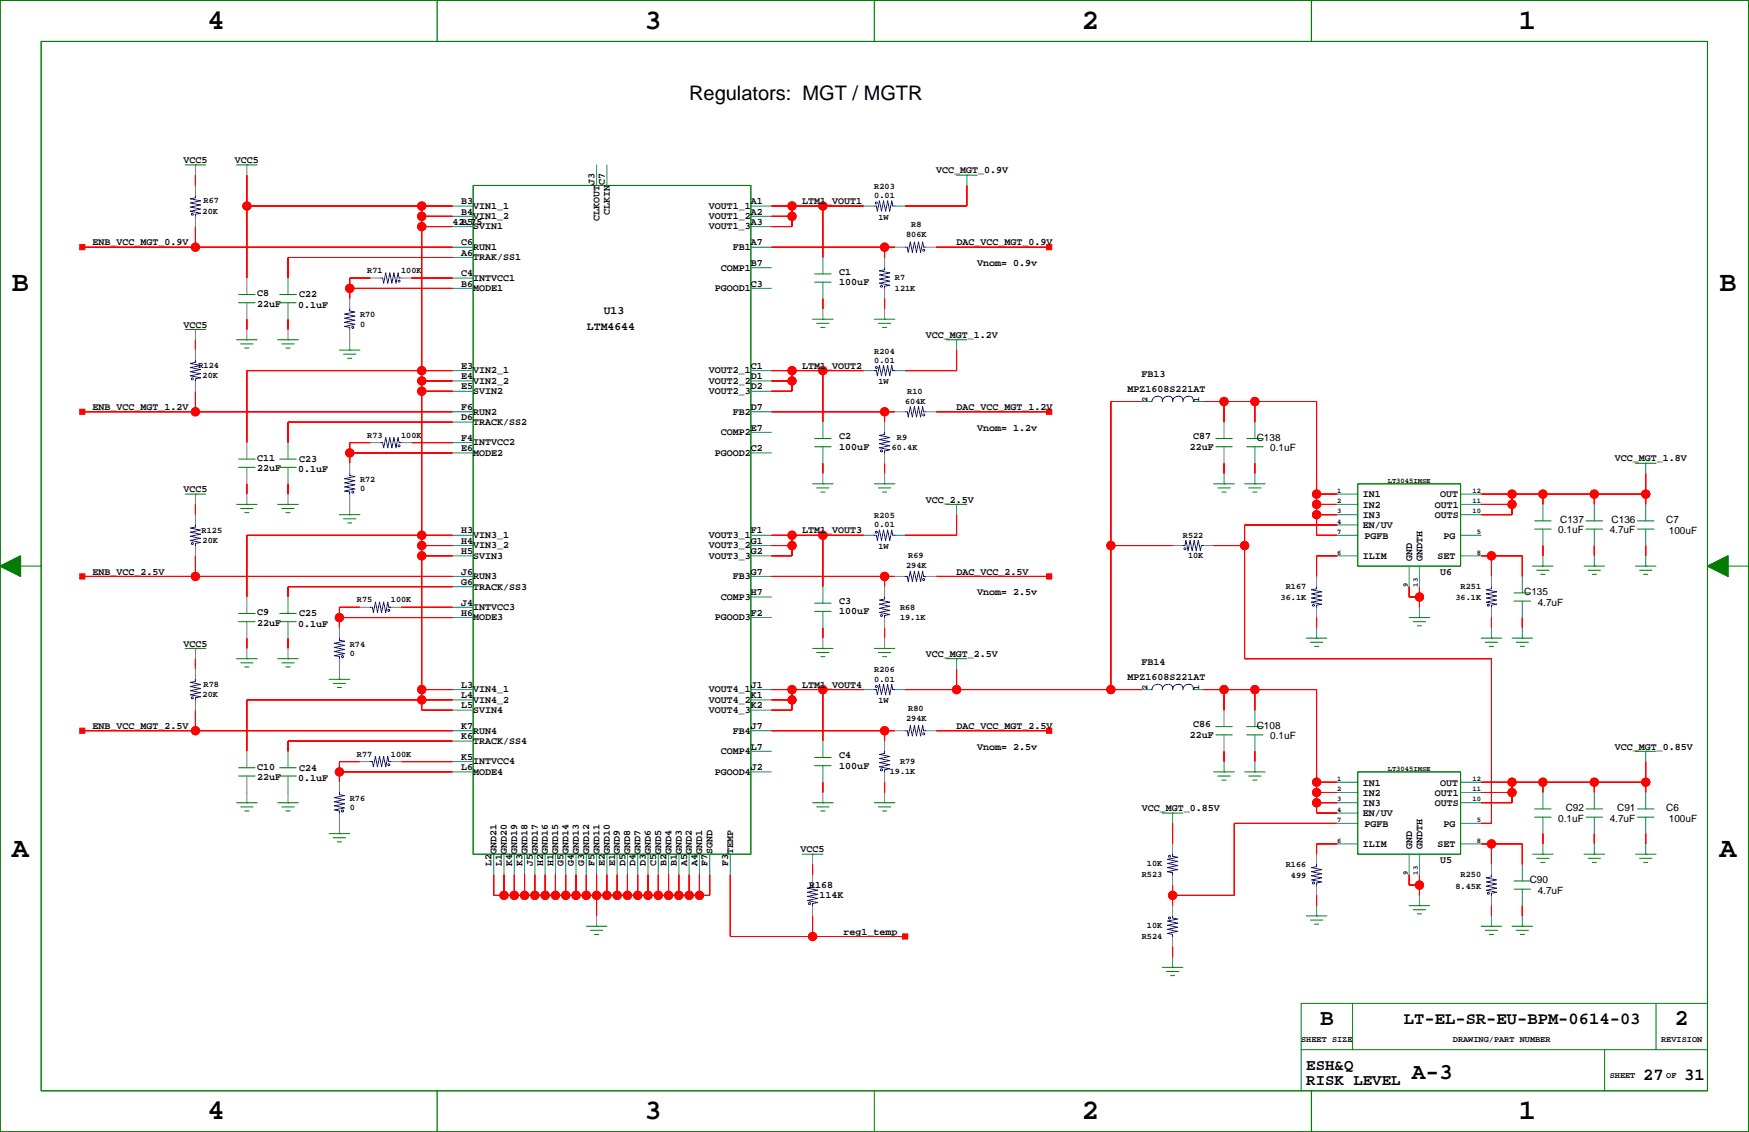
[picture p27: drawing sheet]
<svg xmlns="http://www.w3.org/2000/svg" width="432mm" height="279mm" viewBox="0 0 432 279" stroke-linecap="round" stroke-linejoin="round" font-family="sans-serif">
<defs><g id="words">
<g font-size="7.1">
<text x="51.2" y="7.1">4</text>
<text x="159.1" y="7.1">3</text>
<text x="267.1" y="7.1">2</text>
<text x="375" y="7.1">1</text>
<text x="3" y="71.9">B</text>
<text x="424.5" y="71.9">B</text>
<text x="3" y="211.5">A</text>
<text x="424.5" y="211.5">A</text>
<text x="51.2" y="276.3">4</text>
<text x="159.1" y="276.3">3</text>
<text x="267.1" y="276.3">2</text>
<text x="375" y="276.3">1</text>
</g>
<g font-size="5.6">
<text x="325.9" y="253.1">B</text>
<text x="413.5" y="253.1">2</text>
<text x="348.5" y="266.4">A-3</text>
</g>
<text font-size="4.9" x="170.1" y="24.6">Regulators: MGT / MGTR</text>
<g font-size="4.2">
<text x="346.6" y="252.7">LT-EL-SR-EU-BPM-0614-03</text>
<text x="405.7" y="266.6">27</text>
<text x="415.8" y="266.6">31</text>
</g>
<g font-size="3.9">
<text x="322.5" y="264">ESH&amp;Q</text>
<text x="322.5" y="267.8">RISK LEVEL</text>
</g>
<g font-size="2.8">
<text x="149.1" y="77.5">U13</text>
<text x="144.9" y="81.4">LTM4644</text>
</g>
<g font-size="2.5">
<text x="45.3" y="40.3">VCC5</text>
<text x="58" y="40.3">VCC5</text>
<text x="146.8" y="45.8" transform="rotate(-90 146.8 45.8)">J3</text>
<text x="149.3" y="45.8" transform="rotate(-90 149.3 45.8)">C7</text>
<text x="231.1" y="42.8">VCC_MGT_0.9V</text>
<text x="113.9" y="53">B4</text>
<text x="113.9" y="50.4">B3</text>
<text x="116.8" y="51.5">VIN1_1</text>
<text x="150.5" y="53.2" transform="rotate(-90 150.5 53.2)">CLKIN</text>
<text x="175" y="51.5">VOUT1_1</text>
<text x="185.4" y="53">A2</text>
<text x="185.4" y="50.4">A1</text>
<text x="198.1" y="50.4">LTM1_VOUT1</text>
<text x="111.7" y="55.5">42.75</text>
<text x="113.9" y="55.5">B5</text>
<text x="116.8" y="54.1">VIN1_2</text>
<text x="116.8" y="56.6">SVIN1</text>
<text x="148" y="54.7" transform="rotate(-90 148 54.7)">CLKOUT</text>
<text x="175" y="54.1">VOUT1_2</text>
<text x="175" y="56.6">VOUT1_3</text>
<text x="185.4" y="55.5">A3</text>
<text x="22.9" y="60.6">ENB_VCC_MGT_0.9V</text>
<text x="113.9" y="63.1">A6</text>
<text x="113.9" y="60.6">C6</text>
<text x="116.8" y="61.7">RUN1</text>
<text x="116.8" y="64.2">TRAK/SS1</text>
<text x="180.9" y="61.7">FB1</text>
<text x="185.4" y="65.6">B7</text>
<text x="185.4" y="60.6">A7</text>
<text x="236.2" y="60.6">DAC_VCC_MGT_0.9V</text>
<text x="241.2" y="65.6">Vnom= 0.9v</text>
<text x="113.9" y="70.7">B6</text>
<text x="113.9" y="68.2">C4</text>
<text x="116.8" y="69.3">INTVCC1</text>
<text x="116.8" y="71.9">MODE1</text>
<text x="176.5" y="71.9">PGOOD1</text>
<text x="178" y="66.8">COMP1</text>
<text x="185.4" y="70.7">C3</text>
<text x="207.2" y="67.8">C1</text>
<text x="207.2" y="70.3">100uF</text>
<text x="63.5" y="73.1">C8</text>
<text x="63.5" y="75.7">22uF</text>
<text x="73.6" y="75.9">0.1uF</text>
<text x="73.9" y="73.4">C22</text>
<text x="45.3" y="80.9">VCC5</text>
<text x="228.5" y="83.4">VCC_MGT_1.2V</text>
<text x="113.9" y="93.6">E4</text>
<text x="113.9" y="91">E3</text>
<text x="116.8" y="92.2">VIN2_1</text>
<text x="116.8" y="94.7">VIN2_2</text>
<text x="175" y="92.2">VOUT2_1</text>
<text x="175" y="94.7">VOUT2_2</text>
<text x="185.4" y="93.6">D1</text>
<text x="185.4" y="91">C1</text>
<text x="198.1" y="91">LTM1_VOUT2</text>
<text x="281.8" y="93">FB13</text>
<text x="22.9" y="101.2">ENB_VCC_MGT_1.2V</text>
<text x="113.9" y="101.2">F6</text>
<text x="113.9" y="96.1">E5</text>
<text x="116.8" y="97.3">SVIN2</text>
<text x="175" y="97.3">VOUT2_3</text>
<text x="185.4" y="101.2">D7</text>
<text x="185.4" y="96.1">D2</text>
<text x="236.2" y="101.2">DAC_VCC_MGT_1.2V</text>
<text x="278.4" y="96.6">MPZ1608S221AT</text>
<text x="113.9" y="103.7">D6</text>
<text x="116.8" y="102.3">RUN2</text>
<text x="116.8" y="104.9">TRACK/SS2</text>
<text x="178" y="107.4">COMP2</text>
<text x="180.9" y="102.3">FB2</text>
<text x="185.4" y="106.3">E7</text>
<text x="241.2" y="106.3">Vnom= 1.2v</text>
<text x="63.5" y="113.8">C11</text>
<text x="113.9" y="111.4">E6</text>
<text x="113.9" y="108.8">F4</text>
<text x="116.8" y="110">INTVCC2</text>
<text x="116.8" y="112.5">MODE2</text>
<text x="176.5" y="112.5">PGOOD2</text>
<text x="185.4" y="111.4">C2</text>
<text x="207.2" y="111">100uF</text>
<text x="207.2" y="108.4">C2</text>
<text x="293.7" y="111">22uF</text>
<text x="294.6" y="108.4">C87</text>
<text x="310.3" y="108.8">C138</text>
<text x="313.6" y="111.4">0.1uF</text>
<text x="398.7" y="113.9">VCC_MGT_1.8V</text>
<text x="63.5" y="116.3">22uF</text>
<text x="73.6" y="116.6">0.1uF</text>
<text x="73.9" y="114">C23</text>
<text x="45.3" y="121.5">VCC5</text>
<text x="228.5" y="124.1">VCC_2.5V</text>
<text x="336.5" y="125.3">IN2</text>
<text x="336.5" y="122.8">IN1</text>
<text x="354.2" y="125.3">OUT1</text>
<text x="355.5" y="122.8">OUT</text>
<text x="113.9" y="131.7">H3</text>
<text x="185.4" y="131.7">F1</text>
<text x="198.1" y="131.7">LTM1_VOUT3</text>
<text x="336.5" y="130.4">EN/UV</text>
<text x="336.5" y="127.9">IN3</text>
<text x="354.2" y="127.9">OUTS</text>
<text x="384.7" y="131.7">0.1uF</text>
<text x="385.2" y="129.1">C137</text>
<text x="397.4" y="131.7">4.7uF</text>
<text x="397.9" y="129.1">C136</text>
<text x="411.4" y="129.1">C7</text>
<text x="412" y="131.7">100uF</text>
<text x="113.9" y="136.8">H5</text>
<text x="113.9" y="134.2">H4</text>
<text x="116.8" y="132.8">VIN3_1</text>
<text x="116.8" y="135.3">VIN3_2</text>
<text x="116.8" y="137.9">SVIN3</text>
<text x="175" y="132.8">VOUT3_1</text>
<text x="175" y="135.3">VOUT3_2</text>
<text x="175" y="137.9">VOUT3_3</text>
<text x="185.4" y="136.8">G2</text>
<text x="185.4" y="134.2">G1</text>
<text x="336.9" y="132.9">PGFB</text>
<text x="356.4" y="132.9">PG</text>
<text x="22.9" y="141.8">ENB_VCC_2.5V</text>
<text x="113.9" y="141.8">J6</text>
<text x="116.8" y="143">RUN3</text>
<text x="180.9" y="143">FB3</text>
<text x="185.4" y="141.8">G7</text>
<text x="236.2" y="141.8">DAC_VCC_2.5V</text>
<text x="336.5" y="138">ILIM</text>
<text x="348.7" y="138.5" transform="rotate(-90 348.7 138.5)">GND</text>
<text x="351.2" y="138.5" transform="rotate(-90 351.2 138.5)">GNDTH</text>
<text x="354.9" y="138">SET</text>
<text x="355.5" y="141.8">U6</text>
<text x="113.9" y="144.4">G6</text>
<text x="113.9" y="149.4">J4</text>
<text x="116.8" y="145.5">TRACK/SS3</text>
<text x="178" y="148">COMP3</text>
<text x="185.4" y="146.9">H7</text>
<text x="207.2" y="149.1">C3</text>
<text x="241.2" y="146.9">Vnom= 2.5v</text>
<text x="376.3" y="146.9">C135</text>
<text x="379.6" y="149.4">4.7uF</text>
<text x="63.5" y="151.9">C9</text>
<text x="63.5" y="154.4">22uF</text>
<text x="73.6" y="154.6">0.1uF</text>
<text x="73.9" y="152.1">C25</text>
<text x="113.9" y="152">H6</text>
<text x="116.8" y="150.6">INTVCC3</text>
<text x="116.8" y="153.1">MODE3</text>
<text x="176.5" y="153.1">PGOOD3</text>
<text x="185.4" y="152">F2</text>
<text x="207.2" y="151.6">100uF</text>
<text x="45.3" y="159.6">VCC5</text>
<text x="228.5" y="162.1">VCC_MGT_2.5V</text>
<text x="278.4" y="167.7">MPZ1608S221AT</text>
<text x="281.8" y="164.1">FB14</text>
<text x="113.9" y="172.3">L4</text>
<text x="113.9" y="169.8">L3</text>
<text x="116.8" y="170.9">VIN4_1</text>
<text x="116.8" y="173.4">VIN4_2</text>
<text x="175" y="170.9">VOUT4_1</text>
<text x="175" y="173.4">VOUT4_2</text>
<text x="185.4" y="172.3">K1</text>
<text x="185.4" y="169.8">J1</text>
<text x="198.1" y="169.8">LTM1_VOUT4</text>
<text x="22.9" y="179.9">ENB_VCC_MGT_2.5V</text>
<text x="113.9" y="179.9">K7</text>
<text x="113.9" y="174.8">L5</text>
<text x="116.8" y="176">SVIN4</text>
<text x="175" y="176">VOUT4_3</text>
<text x="185.4" y="179.9">J7</text>
<text x="185.4" y="174.8">K2</text>
<text x="236.2" y="179.9">DAC_VCC_MGT_2.5V</text>
<text x="294.6" y="179.6">C86</text>
<text x="310.3" y="179.9">C108</text>
<text x="113.9" y="182.5">K6</text>
<text x="116.8" y="181.1">RUN4</text>
<text x="116.8" y="183.6">TRACK/SS4</text>
<text x="180.9" y="181.1">FB4</text>
<text x="185.4" y="185">L7</text>
<text x="241.2" y="185">Vnom= 2.5v</text>
<text x="293.7" y="182.1">22uF</text>
<text x="313.6" y="182.5">0.1uF</text>
<text x="398.7" y="185">VCC_MGT_0.85V</text>
<text x="63.5" y="189.9">C10</text>
<text x="73.9" y="190.2">C24</text>
<text x="113.9" y="190.1">L6</text>
<text x="113.9" y="187.5">K5</text>
<text x="116.8" y="188.7">INTVCC4</text>
<text x="116.8" y="191.2">MODE4</text>
<text x="176.5" y="191.2">PGOOD4</text>
<text x="178" y="186.1">COMP4</text>
<text x="185.4" y="190.1">J2</text>
<text x="207.2" y="189.7">100uF</text>
<text x="207.2" y="187.2">C4</text>
<text x="63.5" y="192.5">22uF</text>
<text x="73.6" y="192.7">0.1uF</text>
<text x="336.5" y="196.4">IN2</text>
<text x="336.5" y="193.9">IN1</text>
<text x="354.2" y="196.4">OUT1</text>
<text x="355.5" y="193.9">OUT</text>
<text x="281.9" y="200.2">VCC_MGT_0.85V</text>
<text x="336.5" y="201.5">EN/UV</text>
<text x="336.5" y="199">IN3</text>
<text x="354.2" y="199">OUTS</text>
<text x="384.7" y="202.8">0.1uF</text>
<text x="386.5" y="200.3">C92</text>
<text x="397.4" y="202.8">4.7uF</text>
<text x="399.2" y="200.3">C91</text>
<text x="411.4" y="200.3">C6</text>
<text x="412" y="202.8">100uF</text>
<text x="336.5" y="209.1">ILIM</text>
<text x="336.9" y="204">PGFB</text>
<text x="348.7" y="209.6" transform="rotate(-90 348.7 209.6)">GND</text>
<text x="351.2" y="209.6" transform="rotate(-90 351.2 209.6)">GNDTH</text>
<text x="354.9" y="209.1">SET</text>
<text x="356.4" y="204">PG</text>
<text x="121.4" y="213.8" transform="rotate(-90 121.4 213.8)">L2</text>
<text x="122.6" y="210.8" transform="rotate(-90 122.6 210.8)">GND21</text>
<text x="123.9" y="213.8" transform="rotate(-90 123.9 213.8)">L1</text>
<text x="125.1" y="210.8" transform="rotate(-90 125.1 210.8)">GND20</text>
<text x="126.5" y="213.8" transform="rotate(-90 126.5 213.8)">K4</text>
<text x="127.7" y="210.8" transform="rotate(-90 127.7 210.8)">GND19</text>
<text x="129" y="213.8" transform="rotate(-90 129 213.8)">K3</text>
<text x="130.2" y="210.8" transform="rotate(-90 130.2 210.8)">GND18</text>
<text x="131.5" y="213.8" transform="rotate(-90 131.5 213.8)">J5</text>
<text x="132.7" y="210.8" transform="rotate(-90 132.7 210.8)">GND17</text>
<text x="134.1" y="213.8" transform="rotate(-90 134.1 213.8)">H2</text>
<text x="135.3" y="210.8" transform="rotate(-90 135.3 210.8)">GND16</text>
<text x="136.6" y="213.8" transform="rotate(-90 136.6 213.8)">H1</text>
<text x="137.8" y="210.8" transform="rotate(-90 137.8 210.8)">GND15</text>
<text x="139.1" y="213.8" transform="rotate(-90 139.1 213.8)">G5</text>
<text x="140.4" y="210.8" transform="rotate(-90 140.4 210.8)">GND14</text>
<text x="141.7" y="213.8" transform="rotate(-90 141.7 213.8)">G4</text>
<text x="142.9" y="210.8" transform="rotate(-90 142.9 210.8)">GND13</text>
<text x="144.2" y="213.8" transform="rotate(-90 144.2 213.8)">G3</text>
<text x="145.4" y="210.8" transform="rotate(-90 145.4 210.8)">GND12</text>
<text x="146.8" y="213.8" transform="rotate(-90 146.8 213.8)">F5</text>
<text x="148" y="210.8" transform="rotate(-90 148 210.8)">GND11</text>
<text x="149.3" y="213.8" transform="rotate(-90 149.3 213.8)">E2</text>
<text x="150.5" y="210.8" transform="rotate(-90 150.5 210.8)">GND10</text>
<text x="151.8" y="213.8" transform="rotate(-90 151.8 213.8)">E1</text>
<text x="153.1" y="210.8" transform="rotate(-90 153.1 210.8)">GND9</text>
<text x="154.4" y="213.8" transform="rotate(-90 154.4 213.8)">D5</text>
<text x="155.6" y="210.8" transform="rotate(-90 155.6 210.8)">GND8</text>
<text x="156.9" y="213.8" transform="rotate(-90 156.9 213.8)">D4</text>
<text x="158.1" y="210.8" transform="rotate(-90 158.1 210.8)">GND7</text>
<text x="159.5" y="213.8" transform="rotate(-90 159.5 213.8)">D3</text>
<text x="160.7" y="210.8" transform="rotate(-90 160.7 210.8)">GND6</text>
<text x="162" y="213.8" transform="rotate(-90 162 213.8)">C5</text>
<text x="163.2" y="210.8" transform="rotate(-90 163.2 210.8)">GND5</text>
<text x="164.5" y="213.8" transform="rotate(-90 164.5 213.8)">B2</text>
<text x="165.8" y="210.8" transform="rotate(-90 165.8 210.8)">GND4</text>
<text x="167.1" y="213.8" transform="rotate(-90 167.1 213.8)">B1</text>
<text x="168.3" y="210.8" transform="rotate(-90 168.3 210.8)">GND3</text>
<text x="169.6" y="213.8" transform="rotate(-90 169.6 213.8)">A5</text>
<text x="170.8" y="210.8" transform="rotate(-90 170.8 210.8)">GND2</text>
<text x="172.2" y="213.8" transform="rotate(-90 172.2 213.8)">A4</text>
<text x="173.4" y="210.8" transform="rotate(-90 173.4 210.8)">GND1</text>
<text x="174.7" y="213.8" transform="rotate(-90 174.7 213.8)">F7</text>
<text x="175.9" y="210.8" transform="rotate(-90 175.9 210.8)">SGND</text>
<text x="179.8" y="213.8" transform="rotate(-90 179.8 213.8)">F3</text>
<text x="181" y="210.8" transform="rotate(-90 181 210.8)">TEMP</text>
<text x="197.7" y="210.4">VCC5</text>
<text x="355.5" y="212.9">U5</text>
<text x="199.8" y="219.1">R168</text>
<text x="202.3" y="221.7">114K</text>
<text x="377.7" y="218">C90</text>
<text x="379.6" y="220.6">4.7uF</text>
<text x="208.2" y="230.7">reg1_temp</text>
</g>
<g font-size="2.1">
<text x="215.9" y="46.6">R203</text>
<text x="50" y="52.7">20K</text>
<text x="50.3" y="50.2">R67</text>
<text x="215.9" y="48.9">0.01</text>
<text x="216.9" y="54.2">1W</text>
<text x="223.7" y="58.6">806K</text>
<text x="225" y="56">R8</text>
<text x="90.7" y="67.4">R71</text>
<text x="99" y="67.4">100K</text>
<text x="220.9" y="71.8">121K</text>
<text x="220.9" y="69.2">R7</text>
<text x="88.9" y="78.4">R70</text>
<text x="88.9" y="80.7">0</text>
<text x="215.9" y="89.5">0.01</text>
<text x="215.9" y="87.3">R204</text>
<text x="49" y="90.8">R124</text>
<text x="50" y="93.3">20K</text>
<text x="216.9" y="94.9">1W</text>
<text x="223.5" y="99.7">604K</text>
<text x="224" y="97.2">R10</text>
<text x="283.3" y="99.1" transform="rotate(-90 283.3 99.1)">2</text>
<text x="296" y="99.1" transform="rotate(-90 296 99.1)">1</text>
<text x="90.7" y="108.1">R73</text>
<text x="99" y="108.1">100K</text>
<text x="220.2" y="111.1">60.4K</text>
<text x="221.4" y="108.6">R9</text>
<text x="88.9" y="119">R72</text>
<text x="88.9" y="121.3">0</text>
<text x="49.8" y="131.4">R125</text>
<text x="215.9" y="130.2">0.01</text>
<text x="215.9" y="127.9">R205</text>
<text x="50" y="134">20K</text>
<text x="216.9" y="135.5">1W</text>
<text x="224.2" y="137.8">R69</text>
<text x="292" y="132.7">R522</text>
<text x="293.3" y="137.8">10K</text>
<text x="223.7" y="140.1">294K</text>
<text x="88.1" y="148.7">R75</text>
<text x="96.5" y="148.7">100K</text>
<text x="316.2" y="148.2">36.1K</text>
<text x="317.4" y="145.4">R167</text>
<text x="359.3" y="148.2">36.1K</text>
<text x="360.6" y="145.4">R251</text>
<text x="222.2" y="153">19.1K</text>
<text x="222.2" y="150.5">R68</text>
<text x="86.3" y="161.9">0</text>
<text x="86.3" y="159.6">R74</text>
<text x="215.9" y="166">R206</text>
<text x="50" y="172.1">20K</text>
<text x="50.3" y="169.5">R78</text>
<text x="215.9" y="168.3">0.01</text>
<text x="216.9" y="173.6">1W</text>
<text x="283.3" y="170.2" transform="rotate(-90 283.3 170.2)">2</text>
<text x="296" y="170.2" transform="rotate(-90 296 170.2)">1</text>
<text x="223.7" y="177.9">294K</text>
<text x="224.2" y="175.4">R80</text>
<text x="88.1" y="186.8">R77</text>
<text x="96.5" y="186.8">100K</text>
<text x="219.7" y="191.1">19.1K</text>
<text x="222.2" y="188.6">R79</text>
<text x="86.3" y="197.7">R76</text>
<text x="86.3" y="200">0</text>
<text x="283.1" y="213.7">10K</text>
<text x="317.4" y="214">R166</text>
<text x="281.9" y="216.5">R523</text>
<text x="318.7" y="216.8">499</text>
<text x="359.3" y="219.3">8.45K</text>
<text x="360.6" y="216.5">R250</text>
<text x="281.9" y="231.7">R524</text>
<text x="283.1" y="229">10K</text>
<text x="321.2" y="257.1">SHEET SIZE</text>
<text x="358.7" y="257.1">DRAWING/PART NUMBER</text>
<text x="410.1" y="257.1">REVISION</text>
<text x="397.4" y="266">SHEET</text>
<text x="411.4" y="266">OF</text>
</g>
<g font-size="1.8">
<text x="342.6" y="119.1">LT3045IMSE</text>
<text x="330.1" y="124.2">2</text>
<text x="330.1" y="121.6">1</text>
<text x="363.6" y="121.6">12</text>
<text x="363.6" y="124.2">11</text>
<text x="330.1" y="131.8">7</text>
<text x="330.1" y="129.3">4</text>
<text x="330.1" y="126.7">3</text>
<text x="363.6" y="126.7">10</text>
<text x="364.6" y="131.8">5</text>
<text x="330.1" y="136.9">6</text>
<text x="364.6" y="136.9">8</text>
<text x="347.5" y="144.8" transform="rotate(-90 347.5 144.8)">9</text>
<text x="350.1" y="144.8" transform="rotate(-90 350.1 144.8)">13</text>
<text x="342.6" y="190.2">LT3045IMSE</text>
<text x="330.1" y="197.8">3</text>
<text x="330.1" y="192.7">1</text>
<text x="330.1" y="195.3">2</text>
<text x="363.6" y="195.3">11</text>
<text x="363.6" y="192.7">12</text>
<text x="363.6" y="197.8">10</text>
<text x="330.1" y="200.4">4</text>
<text x="330.1" y="202.9">7</text>
<text x="364.6" y="202.9">5</text>
<text x="330.1" y="208">6</text>
<text x="364.6" y="208">8</text>
<text x="347.5" y="215.9" transform="rotate(-90 347.5 215.9)">9</text>
<text x="350.1" y="215.9" transform="rotate(-90 350.1 215.9)">13</text>
</g>
</g></defs>
<path d="M0 .1h431.7v279.3h-431.7z" fill="none" stroke="#000" stroke-width=".25"/>
<g fill="none" stroke="#808080" stroke-width=".25">
<path d="M48.2 40.7v2.5M48.2 45.8v2.5M48.2 53.4v2.5M60.9 40.7v2.5M60.9 68.6v4.1M60.9 74.7v4.1M86.3 73.7v2.5M91.4 68.6h2.6M99 68.6h2.6M203.2 76.2v2.6M218.4 63.5v2.6M218.4 71.2v2.5"/>
<path d="M218.4 76.2v2.6M220.9 61h2.6M228.5 61h2.6M48.2 81.3v2.6M48.2 86.4v2.5M48.2 94v2.6M60.9 81.3v2.6M71.1 81.3v2.6M86.3 81.3v5.1M60.9 109.3v4M60.9 115.4v4M86.3 114.3v2.6"/>
<path d="M91.4 109.3h2.6M99 109.3h2.6M203.2 116.9v2.5M218.4 104.2v2.5M218.4 111.8v2.5M218.4 116.9v2.5M220.9 101.6h2.6M228.5 101.6h2.6M302.2 104.2v4M302.2 110.3v4M48.2 122v2.5M48.2 127v2.6"/>
<path d="M48.2 134.7v2.5M60.9 122v2.5M71.1 122v2.5M86.3 122v5M289.5 134.7h2.5M297.1 134.7h2.6M60.9 147.3v4.1M60.9 153.4v4.1M83.8 155v2.5M88.9 149.9h2.5M96.5 149.9h2.5M203.2 157.5v2.5"/>
<path d="M218.4 144.8v2.5M218.4 152.4v2.6M218.4 157.5v2.5M220.9 142.3h2.6M228.5 142.3h2.6M325 142.3v2.5M325 149.9v2.5M368.2 142.3v2.5M368.2 149.9v2.5M48.2 160v2.6M48.2 165.1v2.6M48.2 172.7v2.6"/>
<path d="M60.9 160v2.6M71.1 160v2.6M83.8 162.6v5.1M302.2 175.3v4M60.9 185.4v4.1M60.9 191.5v6.6M71.1 195.6v2.5M83.8 193.1v2.5M88.9 188h2.5M96.5 188h2.5M203.2 195.6v2.5M218.4 182.9v2.5"/>
<path d="M218.4 190.5v2.6M218.4 195.6v2.5M220.9 180.4h2.6M228.5 180.4h2.6M302.2 181.4v4M83.8 200.7v5.1M200.6 210.8v2.6M200.6 215.9v2.6M289.5 208.3v2.5M289.5 215.9v2.6M325 210.8v2.6M325 218.5v2.5"/>
<path d="M368.2 213.4v2.5M147.3 226.1v2.5M200.6 223.5v2.6M289.5 223.5v2.6M289.5 231.2v2.5M368.2 221v2.5"/>
</g>
<g fill="none" stroke="#00f" stroke-width=".25">
<path d="M48.2 48.3v.5l-1.2 .3 2.5 .5-2.5 .5 2.5 .5-2.5 .5 2.5 .5-2.5 .5 2.5 .5-1.3 .3v.5M215.9 50.9h.5l.2 1.2 .5-2.5 .5 2.5 .5-2.5 .5 2.5 .6-2.5 .5 2.5 .5-2.5 .2 1.3h.5M86.3 76.2v.6l1.3 .2-2.5 .5 2.5 .5-2.5 .5 2.5 .5-2.5 .5 2.5 .6-2.5 .5 1.2 .2v.5M94 68.6h.5l.2 1.3 .5-2.5 .5 2.5 .5-2.5 .6 2.5 .5-2.5 .5 2.5 .5-2.5 .2 1.2h.5M218.4 66.1v.5l-1.3 .3 2.6 .5-2.6 .5 2.6 .5-2.6 .5 2.6 .5-2.6 .5 2.6 .5-1.3 .3v.5M223.5 61h.5l.2 1.3 .5-2.6 .5 2.6 .6-2.6 .5 2.6 .5-2.6 .5 2.6 .5-2.6 .2 1.3h.5M48.2 88.9v.6l-1.2 .2 2.5 .5-2.5 .5 2.5 .5-2.5 .5 2.5 .5-2.5 .6 2.5 .5-1.3 .2v.5M215.9 91.5h.5l.2 1.3 .5-2.6 .5 2.6 .5-2.6 .5 2.6 .6-2.6 .5 2.6 .5-2.6 .2 1.3h.5M284.4 99.1a1.27 1.27 0 0 1 1.3-1.3 1.27 1.27 0 0 1 1.3 1.3 1.27 1.27 0 0 1 1.2-1.3 1.27 1.27 0 0 1 1.3 1.3 1.27 1.27 0 0 1 1.3-1.3 1.27 1.27 0 0 1 1.2 1.3 1.27 1.27 0 0 1 1.3-1.3 1.27 1.27 0 0 1 1.3 1.3M86.3 116.9v.5l1.3 .2-2.5 .5 2.5 .6-2.5 .5 2.5 .5-2.5 .5 2.5 .5-2.5 .5 1.2 .2v.6M94 109.3h.5l.2 1.2 .5-2.5 .5 2.5 .5-2.5 .6 2.5 .5-2.5 .5 2.5 .5-2.5 .2 1.3h.5M218.4 106.7v.5l-1.3 .3 2.6 .5-2.6 .5 2.6 .5-2.6 .5 2.6 .5-2.6 .5 2.6 .5-1.3 .3v.5"/>
<path d="M223.5 101.6h.5l.2 1.3 .5-2.5 .5 2.5 .6-2.5 .5 2.5 .5-2.5 .5 2.5 .5-2.5 .2 1.2h.5M48.2 129.6v.5l-1.2 .2 2.5 .5-2.5 .6 2.5 .5-2.5 .5 2.5 .5-2.5 .5 2.5 .5-1.3 .2v.6M215.9 132.1h.5l.2 1.3 .5-2.6 .5 2.6 .5-2.6 .5 2.6 .6-2.6 .5 2.6 .5-2.6 .2 1.3h.5M292 134.7h.5l.3-1.3 .5 2.5 .5-2.5 .5 2.5 .5-2.5 .5 2.5 .5-2.5 .6 2.5 .2-1.2h.5M83.8 157.5v.5l1.3 .3-2.6 .5 2.6 .5-2.6 .5 2.6 .5-2.6 .5 2.6 .5-2.6 .5 1.3 .3v.5M91.4 149.9h.5l.3 1.3 .5-2.6 .5 2.6 .5-2.6 .5 2.6 .5-2.6 .5 2.6 .5-2.6 .3 1.3h.5M218.4 147.3v.6l-1.3 .2 2.6 .5-2.6 .5 2.6 .5-2.6 .5 2.6 .6-2.6 .5 2.6 .5-1.3 .2v.5M223.5 142.3h.5l.2 1.2 .5-2.5 .5 2.5 .6-2.5 .5 2.5 .5-2.5 .5 2.5 .5-2.5 .2 1.3h.5M325 144.8v.5l-1.2 .3 2.5 .5-2.5 .5 2.5 .5-2.5 .5 2.5 .5-2.5 .5 2.5 .5-1.3 .3v.5M368.2 144.8v.5l-1.3 .3 2.6 .5-2.6 .5 2.6 .5-2.6 .5 2.6 .5-2.6 .5 2.6 .5-1.3 .3v.5M48.2 167.7v.5l-1.2 .2 2.5 .5-2.5 .5 2.5 .6-2.5 .5 2.5 .5-2.5 .5 2.5 .5-1.3 .2v.5M215.9 170.2h.5l.2 1.3 .5-2.6 .5 2.6 .5-2.6 .5 2.6 .6-2.6 .5 2.6 .5-2.6 .2 1.3h.5"/>
<path d="M284.4 170.2a1.27 1.27 0 0 1 1.3-1.3 1.27 1.27 0 0 1 1.3 1.3 1.27 1.27 0 0 1 1.2-1.3 1.27 1.27 0 0 1 1.3 1.3 1.27 1.27 0 0 1 1.3-1.3 1.27 1.27 0 0 1 1.2 1.3 1.27 1.27 0 0 1 1.3-1.3 1.27 1.27 0 0 1 1.3 1.3M83.8 195.6v.5l1.3 .3-2.6 .5 2.6 .5-2.6 .5 2.6 .5-2.6 .5 2.6 .5-2.6 .5 1.3 .3v.5M91.4 188h.5l.3 1.3 .5-2.6 .5 2.6 .5-2.6 .5 2.6 .5-2.6 .5 2.6 .5-2.6 .3 1.3h.5M218.4 185.4v.5l-1.3 .3 2.6 .5-2.6 .5 2.6 .5-2.6 .5 2.6 .5-2.6 .6 2.6 .5-1.3 .2v.5M223.5 180.4h.5l.2 1.2 .5-2.5 .5 2.5 .6-2.5 .5 2.5 .5-2.5 .5 2.5 .5-2.5 .2 1.3h.5M200.6 218.5v.5l-1.3 .2 2.6 .5-2.6 .5 2.6 .5-2.6 .5 2.6 .6-2.6 .5 2.6 .5-1.3 .2v.5M289.5 210.8v.5l1.3 .3-2.6 .5 2.6 .5-2.6 .5 2.6 .5-2.6 .5 2.6 .5-2.6 .6 1.3 .2v.5M325 213.4v.5l-1.2 .2 2.5 .5-2.5 .6 2.5 .5-2.5 .5 2.5 .5-2.5 .5 2.5 .5-1.3 .2v.6M368.2 215.9v.5l-1.3 .3 2.6 .5-2.6 .5 2.6 .5-2.6 .5 2.6 .5-2.6 .5 2.6 .5-1.3 .3v.5M289.5 226.1v.5l1.3 .2-2.6 .5 2.6 .5-2.6 .6 2.6 .5-2.6 .5 2.6 .5-2.6 .5 1.3 .2v.6"/>
<circle cx="47.5" cy="52.9" r=".25"/>
<circle cx="216.4" cy="50.1" r=".25"/>
<circle cx="98.5" cy="69.4" r=".25"/>
<circle cx="217.6" cy="70.7" r=".25"/>
<circle cx="228" cy="61.8" r=".25"/>
<circle cx="47.5" cy="93.5" r=".25"/>
<circle cx="87.1" cy="80.8" r=".25"/>
<circle cx="216.4" cy="90.7" r=".25"/>
<circle cx="98.5" cy="110" r=".25"/>
<circle cx="217.6" cy="111.3" r=".25"/>
<circle cx="228" cy="102.4" r=".25"/>
<circle cx="47.5" cy="134.1" r=".25"/>
<circle cx="87.1" cy="121.4" r=".25"/>
<circle cx="216.4" cy="131.4" r=".25"/>
<circle cx="292.5" cy="135.4" r=".25"/>
<circle cx="96" cy="150.7" r=".25"/>
<circle cx="217.6" cy="151.9" r=".25"/>
<circle cx="228" cy="143" r=".25"/>
<circle cx="324.3" cy="149.4" r=".25"/>
<circle cx="367.5" cy="149.4" r=".25"/>
<circle cx="47.5" cy="172.2" r=".25"/>
<circle cx="84.6" cy="162.1" r=".25"/>
<circle cx="216.4" cy="169.4" r=".25"/>
<circle cx="96" cy="188.7" r=".25"/>
<circle cx="217.6" cy="190" r=".25"/>
<circle cx="228" cy="181.1" r=".25"/>
<circle cx="84.6" cy="200.2" r=".25"/>
<circle cx="288.7" cy="211.3" r=".25"/>
<circle cx="324.3" cy="217.9" r=".25"/>
<circle cx="199.9" cy="223" r=".25"/>
<circle cx="288.7" cy="226.6" r=".25"/>
<circle cx="367.5" cy="220.5" r=".25"/>
</g>
<g fill="none" stroke="#008000" stroke-width=".25">
<path d="M0 .1h431.7v279.3h-431.7zM10.2 10.2h411.3v259h-411.3zM45.7 40.7h5.1M48.2 40.7h.1M58.4 40.7h5.1M60.9 40.7h.1M116.8 45.8h68.6v165h-68.6zM236.2 43.2h5M238.7 43.2h.1M58.9 74.7h4.1M58.9 72.7h4.1M69.1 74.7h4"/>
<path d="M69.1 72.7h4M200.6 78.8h5.1M201.1 69.6h4.1M201.1 67.6h4.1M201.6 79.8h3.1M203.2 78.8h.1M215.9 78.8h5M216.9 79.8h3M218.4 78.8h.1M45.7 81.3h5.1M48.2 81.3h.1M58.4 83.9h5.1"/>
<path d="M59.4 84.9h3.1M60.4 85.9h1.1M60.9 83.9h.1M68.6 83.9h5M69.6 84.9h3M70.6 85.9h1M71.1 83.9h.1M83.8 86.4h5.1M84.8 87.4h3.1M85.8 88.4h1M86.3 86.4h.1M202.6 80.8h1.1"/>
<path d="M217.9 80.8h1M233.6 83.9h5.1M236.2 83.9h.1M58.9 115.4h4.1M58.9 113.3h4.1M69.1 115.4h4M69.1 113.3h4M200.6 119.4h5.1M201.1 110.3h4.1M201.1 108.2h4.1M203.2 119.4h.1M215.9 119.4h5"/>
<path d="M218.4 119.4h.1M299.7 119.4h5M300.2 110.3h4M300.2 108.2h4M302.2 119.4h.1M307.3 119.4h5M307.8 110.3h4M307.8 108.2h4M309.8 119.4h.1M335.2 119.4h25.4v20.3h-25.4zM403.8 114.3h5M406.3 114.3h.1"/>
<path d="M0 139.7l5.1-2.5v5.1zM5.1 139.7h5.1M45.7 122h5.1M48.2 122h.1M58.4 124.5h5.1M59.4 125.5h3.1M60.4 126.5h1.1M60.9 124.5h.1M68.6 124.5h5M69.6 125.5h3M70.6 126.5h1M71.1 124.5h.1"/>
<path d="M83.8 127h5.1M84.8 128.1h3.1M85.8 129.1h1M86.3 127h.1M201.6 120.4h3.1M202.6 121.4h1.1M216.9 120.4h3M217.9 121.4h1M233.6 124.5h5.1M236.2 124.5h.1M300.7 120.4h3M301.7 121.4h1"/>
<path d="M308.3 120.4h3M309.3 121.4h1M378.4 139.7h5.1M378.9 130.6h4M378.9 128.6h4M380.9 139.7h.1M391.1 139.7h5M391.6 130.6h4M391.6 128.6h4M393.6 139.7h.1M403.8 139.7h5M404.3 130.6h4"/>
<path d="M404.3 128.6h4M406.3 139.7h.1M421.5 139.7l5.1-2.5v5.1zM426.6 139.7h5.1M58.9 153.4h4.1M58.9 151.4h4.1M69.1 153.4h4M69.1 151.4h4M201.1 150.9h4.1M201.1 148.9h4.1M322.5 157.5h5.1M323.5 158.5h3.1"/>
<path d="M324.5 159.5h1.1M325 157.5h.1M347.9 152.4h5.1M348.9 153.4h3.1M349.9 154.5h1M350.4 152.4h.1M365.7 157.5h5.1M366.7 158.5h3M367.7 159.5h1M368.2 157.5h.1M373.3 157.5h5.1M373.8 148.4h4.1"/>
<path d="M373.8 146.3h4.1M374.3 158.5h3.1M375.3 159.5h1M375.8 157.5h.1M379.4 140.7h3M380.4 141.8h1M392.1 140.7h3M393.1 141.8h1M404.8 140.7h3M405.8 141.8h1M45.7 160h5.1M48.2 160h.1"/>
<path d="M58.4 162.6h5.1M59.4 163.6h3.1M60.4 164.6h1.1M60.9 162.6h.1M68.6 162.6h5M69.6 163.6h3M70.6 164.6h1M71.1 162.6h.1M81.3 167.7h5M82.3 168.7h3M83.3 169.7h1M83.8 167.7h.1"/>
<path d="M200.6 160h5.1M201.6 161.1h3.1M202.6 162.1h1.1M203.2 160h.1M215.9 160h5M216.9 161.1h3M217.9 162.1h1M218.4 160h.1M233.6 162.6h5.1M236.2 162.6h.1M300.2 179.3h4M307.8 179.3h4"/>
<path d="M58.4 198.1h5.1M58.9 191.5h4.1M58.9 189.5h4.1M59.4 199.2h3.1M60.9 198.1h.1M68.6 198.1h5M69.1 191.5h4M69.1 189.5h4M69.6 199.2h3M71.1 198.1h.1M200.6 198.1h5.1M201.1 189h4.1"/>
<path d="M201.1 187h4.1M201.6 199.2h3.1M203.2 198.1h.1M215.9 198.1h5M216.9 199.2h3M218.4 198.1h.1M299.7 190.5h5M300.2 181.4h4M300.7 191.5h3M301.7 192.6h1M302.2 190.5h.1M307.3 190.5h5"/>
<path d="M307.8 181.4h4M308.3 191.5h3M309.3 192.6h1M309.8 190.5h.1M335.2 190.5h25.4v20.3h-25.4zM378.9 199.7h4M391.6 199.7h4M403.8 185.4h5M404.3 199.7h4M406.3 185.4h.1M60.4 200.2h1.1M70.6 200.2h1"/>
<path d="M81.3 205.8h5M82.3 206.8h3M83.3 207.8h1M83.8 205.8h.1M198.1 210.8h5.1M200.6 210.8h.1M202.6 200.2h1.1M217.9 200.2h1M287 200.7h5M289.5 200.7h.1M373.8 219.5h4.1M373.8 217.4h4.1"/>
<path d="M378.4 210.8h5.1M378.9 201.7h4M379.4 211.9h3M380.4 212.9h1M380.9 210.8h.1M391.1 210.8h5M391.6 201.7h4M392.1 211.9h3M393.1 212.9h1M393.6 210.8h.1M403.8 210.8h5M404.3 201.7h4"/>
<path d="M404.8 211.9h3M405.8 212.9h1M406.3 210.8h.1M144.7 228.6h5.1M145.8 229.6h3M146.8 230.6h1M147.3 228.6h.1M287 238.8h5M288 239.8h3M289.5 238.8h.1M322.5 226.1h5.1M323.5 227.1h3.1"/>
<path d="M324.5 228.1h1.1M325 226.1h.1M347.9 223.5h5.1M348.9 224.5h3.1M349.9 225.6h1M350.4 223.5h.1M365.7 228.6h5.1M366.7 229.6h3M367.7 230.6h1M368.2 228.6h.1M373.3 228.6h5.1M374.3 229.6h3.1"/>
<path d="M375.3 230.6h1M375.8 228.6h.1M289 240.8h1M321.2 259.1h100.3M333.9 247.7v11.4M396.1 259.1v10.1M408.8 247.7v11.4M421.5 247.7h-100.3v21.5M215.9 269.2v10.2"/>
</g>
<g fill="none" stroke="#008080" stroke-width=".25">
<path d="M111.7 50.9h5.1M111.7 53.4h5.1M111.7 55.9h5.1M147.3 40.7v5.1M149.8 40.7v5.1M185.4 50.9h5.1M185.4 53.4h5.1M185.4 55.9h5.1M213.3 50.9h2.6M220.9 50.9h2.6M238.7 43.2v2.6M71.1 68.6v4.1"/>
<path d="M71.1 74.7v4.1M111.7 61h5.1M111.7 68.6h5.1M111.7 71.2h5.1M111.7 63.5h5.1M185.4 61h5.1M185.4 71.2h5.1M185.4 66.1h5.1M203.2 63.5v4.1M203.2 69.6v4.1M111.7 91.5h5.1M111.7 94h5.1"/>
<path d="M111.7 96.6h5.1M185.4 91.5h5.1M185.4 94h5.1M185.4 96.6h5.1M213.3 91.5h2.6M220.9 91.5h2.6M236.2 83.9v2.5M281.9 99.1h2.5M294.6 99.1h2.5M71.1 109.3v4M71.1 115.4v4M111.7 101.6h5.1"/>
<path d="M111.7 109.3h5.1M111.7 111.8h5.1M111.7 104.2h5.1M185.4 101.6h5.1M185.4 111.8h5.1M185.4 106.7h5.1M203.2 104.2v4M203.2 110.3v4M302.2 116.9v2.5M309.8 104.2v4M309.8 110.3v4M309.8 116.9v2.5"/>
<path d="M406.3 114.3v2.6M111.7 132.1h5.1M111.7 134.7h5.1M111.7 137.2h5.1M185.4 132.1h5.1M185.4 134.7h5.1M185.4 137.2h5.1M213.3 132.1h2.6M220.9 132.1h2.6M236.2 124.5v2.5M330.1 132.1h5.1M330.1 137.2h5.1"/>
<path d="M330.1 127h5.1M330.1 124.5h5.1M330.1 129.6h5.1M330.1 122h5.1M347.9 139.7v5.1M350.4 139.7v5.1M360.6 132.1h5.1M360.6 137.2h5.1M360.6 127h5.1M360.6 124.5h5.1M360.6 122h5.1M380.9 124.5v4.1"/>
<path d="M380.9 130.6v4.1M380.9 137.2v2.5M393.6 124.5v4.1M393.6 130.6v4.1M393.6 137.2v2.5M406.3 124.5v4.1M406.3 130.6v4.1M406.3 137.2v2.5M71.1 147.3v4.1M71.1 153.4v4.1M111.7 142.3h5.1M111.7 149.9h5.1"/>
<path d="M111.7 152.4h5.1M111.7 144.8h5.1M185.4 142.3h5.1M185.4 152.4h5.1M185.4 147.3h5.1M203.2 144.8v4.1M203.2 150.9v4.1M325 155v2.5M350.4 149.9v2.5M368.2 155v2.5M375.8 142.3v4M375.8 148.4v4"/>
<path d="M375.8 155v2.5M111.7 170.2h5.1M111.7 172.7h5.1M111.7 175.3h5.1M185.4 170.2h5.1M185.4 172.7h5.1M185.4 175.3h5.1M213.3 170.2h2.6M220.9 170.2h2.6M236.2 162.6v2.5M281.9 170.2h2.5M294.6 170.2h2.5"/>
<path d="M309.8 175.3v4M71.1 185.4v4.1M71.1 191.5v4.1M111.7 180.4h5.1M111.7 188h5.1M111.7 190.5h5.1M111.7 182.9h5.1M185.4 180.4h5.1M185.4 190.5h5.1M185.4 185.4h5.1M203.2 182.9v4.1M203.2 189v4.1"/>
<path d="M302.2 188v2.5M309.8 181.4v4M309.8 188v2.5M330.1 198.1h5.1M330.1 195.6h5.1M330.1 193.1h5.1M360.6 198.1h5.1M360.6 195.6h5.1M360.6 193.1h5.1M380.9 195.6v4.1M393.6 195.6v4.1M406.3 185.4v2.6"/>
<path d="M406.3 195.6v4.1M121.9 210.8v5.1M124.4 210.8v5.1M127 210.8v5.1M129.5 210.8v5.1M132.1 210.8v5.1M134.6 210.8v5.1M137.1 210.8v5.1M139.7 210.8v5.1M142.2 210.8v5.1M144.7 210.8v5.1M147.3 210.8v5.1"/>
<path d="M149.8 210.8v5.1M152.4 210.8v5.1M154.9 210.8v5.1M157.4 210.8v5.1M160 210.8v5.1M162.5 210.8v5.1M165.1 210.8v5.1M167.6 210.8v5.1M170.1 210.8v5.1M172.7 210.8v5.1M175.2 210.8v5.1M180.3 210.8v5.1"/>
<path d="M289.5 200.7v2.5M330.1 203.2h5.1M330.1 208.3h5.1M330.1 200.7h5.1M347.9 210.8v5.1M350.4 210.8v5.1M360.6 203.2h5.1M360.6 208.3h5.1M375.8 213.4v4M375.8 219.5v4M380.9 201.7v4.1M380.9 208.3v2.5"/>
<path d="M393.6 201.7v4.1M393.6 208.3v2.5M406.3 201.7v4.1M406.3 208.3v2.5M289.5 236.2v2.6M325 223.5v2.6M350.4 221v2.5M368.2 226.1v2.5M375.8 226.1v2.5"/>
</g>
<g fill="#f00" stroke="#f00" stroke-width=".25">
<path d="M218.4 73.7v2.5z" fill-rule="evenodd"/>
<path d="M203.2 73.7v2.5z" fill-rule="evenodd"/>
<path d="M147.3 221v5.1z" fill-rule="evenodd"/>
<path d="M172.7 215.9v5.1z" fill-rule="evenodd"/>
<path d="M170.1 221h2.6z" fill-rule="evenodd"/>
<path d="M170.1 215.9v5.1z" fill-rule="evenodd"/>
<path d="M167.6 221h2.5z" fill-rule="evenodd"/>
<path d="M167.6 215.9v5.1z" fill-rule="evenodd"/>
<path d="M165.1 221h2.5z" fill-rule="evenodd"/>
<path d="M165.1 215.9v5.1z" fill-rule="evenodd"/>
<path d="M162.5 221h2.6z" fill-rule="evenodd"/>
<path d="M162.5 215.9v5.1z" fill-rule="evenodd"/>
<path d="M160 221h2.5z" fill-rule="evenodd"/>
<path d="M160 215.9v5.1z" fill-rule="evenodd"/>
<path d="M157.4 221h2.6z" fill-rule="evenodd"/>
<path d="M157.4 215.9v5.1z" fill-rule="evenodd"/>
<path d="M154.9 221h2.5z" fill-rule="evenodd"/>
<path d="M147.3 221h2.5z" fill-rule="evenodd"/>
<path d="M147.3 215.9v5.1z" fill-rule="evenodd"/>
<path d="M144.7 221h2.6z" fill-rule="evenodd"/>
<path d="M144.7 215.9v5.1z" fill-rule="evenodd"/>
<path d="M142.2 215.9v5.1z" fill-rule="evenodd"/>
<path d="M139.7 221h2.5z" fill-rule="evenodd"/>
<path d="M139.7 215.9v5.1z" fill-rule="evenodd"/>
<path d="M137.1 221h2.6z" fill-rule="evenodd"/>
<path d="M137.1 215.9v5.1z" fill-rule="evenodd"/>
<path d="M134.6 221h2.5z" fill-rule="evenodd"/>
<path d="M134.6 215.9v5.1z" fill-rule="evenodd"/>
<path d="M132.1 221h2.5z" fill-rule="evenodd"/>
<path d="M132.1 215.9v5.1z" fill-rule="evenodd"/>
<path d="M129.5 221h2.6z" fill-rule="evenodd"/>
<path d="M129.5 215.9v5.1z" fill-rule="evenodd"/>
<path d="M127 221h2.5z" fill-rule="evenodd"/>
<path d="M127 215.9v5.1z" fill-rule="evenodd"/>
<path d="M124.4 221h2.6z" fill-rule="evenodd"/>
<path d="M124.4 215.9v5.1z" fill-rule="evenodd"/>
<path d="M121.9 221h2.5z" fill-rule="evenodd"/>
<path d="M121.9 215.9v5.1z" fill-rule="evenodd"/>
<path d="M172.7 221h2.5z" fill-rule="evenodd"/>
<path d="M175.2 215.9v5.1z" fill-rule="evenodd"/>
<path d="M149.8 215.9v5.1z" fill-rule="evenodd"/>
<path d="M142.2 221h2.5z" fill-rule="evenodd"/>
<path d="M154.9 215.9v5.1z" fill-rule="evenodd"/>
<path d="M152.4 215.9v5.1z" fill-rule="evenodd"/>
<path d="M152.4 221h2.5z" fill-rule="evenodd"/>
<path d="M149.8 221h2.6z" fill-rule="evenodd"/>
<path d="M231.1 61h27.9z" fill-rule="evenodd"/>
<path d="M258.4 60.4h1.3v1.2h-1.3z" fill-rule="evenodd"/>
<path d="M218.4 61v2.5z" fill-rule="evenodd"/>
<path d="M218.4 61h2.5z" fill-rule="evenodd"/>
<path d="M190.5 61h27.9z" fill-rule="evenodd"/>
<path d="M190.5 55.9h5z" fill-rule="evenodd"/>
<path d="M195.5 53.4v2.5z" fill-rule="evenodd"/>
<path d="M190.5 53.4h5z" fill-rule="evenodd"/>
<path d="M190.5 50.9h5z" fill-rule="evenodd"/>
<path d="M203.2 50.9v12.6z" fill-rule="evenodd"/>
<path d="M203.2 50.9h10.1z" fill-rule="evenodd"/>
<path d="M195.5 50.9v2.5z" fill-rule="evenodd"/>
<path d="M195.5 50.9h7.7z" fill-rule="evenodd"/>
<path d="M218.4 114.3v2.6z" fill-rule="evenodd"/>
<path d="M203.2 114.3v2.6z" fill-rule="evenodd"/>
<path d="M231.1 101.6h27.9z" fill-rule="evenodd"/>
<path d="M258.4 101h1.3v1.3h-1.3z" fill-rule="evenodd"/>
<path d="M190.5 101.6h27.9z" fill-rule="evenodd"/>
<path d="M218.4 101.6h2.5z" fill-rule="evenodd"/>
<path d="M218.4 101.6v2.6z" fill-rule="evenodd"/>
<path d="M190.5 96.6h5z" fill-rule="evenodd"/>
<path d="M195.5 94v2.6z" fill-rule="evenodd"/>
<path d="M190.5 94h5z" fill-rule="evenodd"/>
<path d="M195.5 91.5v2.5z" fill-rule="evenodd"/>
<path d="M190.5 91.5h5z" fill-rule="evenodd"/>
<path d="M203.2 91.5h10.1z" fill-rule="evenodd"/>
<path d="M203.2 91.5v12.7z" fill-rule="evenodd"/>
<path d="M195.5 91.5h7.7z" fill-rule="evenodd"/>
<path d="M218.4 155v2.5z" fill-rule="evenodd"/>
<path d="M203.2 155v2.5z" fill-rule="evenodd"/>
<path d="M231.1 142.3h27.9z" fill-rule="evenodd"/>
<path d="M258.4 141.6h1.3v1.3h-1.3z" fill-rule="evenodd"/>
<path d="M218.4 142.3v2.5z" fill-rule="evenodd"/>
<path d="M218.4 142.3h2.5z" fill-rule="evenodd"/>
<path d="M190.5 142.3h27.9z" fill-rule="evenodd"/>
<path d="M203.2 132.1h10.1z" fill-rule="evenodd"/>
<path d="M190.5 134.7h5z" fill-rule="evenodd"/>
<path d="M190.5 137.2h5z" fill-rule="evenodd"/>
<path d="M195.5 134.7v2.5z" fill-rule="evenodd"/>
<path d="M190.5 132.1h5z" fill-rule="evenodd"/>
<path d="M195.5 132.1h7.7z" fill-rule="evenodd"/>
<path d="M195.5 132.1v2.6z" fill-rule="evenodd"/>
<path d="M203.2 132.1v12.7z" fill-rule="evenodd"/>
<path d="M71.1 119.4v2.6z" fill-rule="evenodd"/>
<path d="M60.9 78.8v2.5z" fill-rule="evenodd"/>
<path d="M71.1 157.5v2.5z" fill-rule="evenodd"/>
<path d="M71.1 78.8v2.5z" fill-rule="evenodd"/>
<path d="M60.9 119.4v2.6z" fill-rule="evenodd"/>
<path d="M60.9 157.5v2.5z" fill-rule="evenodd"/>
<path d="M60.9 43.2v7.7z" fill-rule="evenodd"/>
<path d="M104.1 137.2h7.6z" fill-rule="evenodd"/>
<path d="M104.1 134.7h7.6z" fill-rule="evenodd"/>
<path d="M60.9 50.9v17.7z" fill-rule="evenodd"/>
<path d="M104.1 50.9v2.5z" fill-rule="evenodd"/>
<path d="M104.1 53.4h7.6z" fill-rule="evenodd"/>
<path d="M104.1 53.4v2.5z" fill-rule="evenodd"/>
<path d="M104.1 55.9h7.6z" fill-rule="evenodd"/>
<path d="M104.1 94v2.6z" fill-rule="evenodd"/>
<path d="M104.1 132.1h7.6z" fill-rule="evenodd"/>
<path d="M104.1 132.1v2.6z" fill-rule="evenodd"/>
<path d="M104.1 134.7v2.5z" fill-rule="evenodd"/>
<path d="M104.1 137.2v33z" fill-rule="evenodd"/>
<path d="M104.1 170.2h7.6z" fill-rule="evenodd"/>
<path d="M104.1 170.2v2.5z" fill-rule="evenodd"/>
<path d="M104.1 175.3h7.6z" fill-rule="evenodd"/>
<path d="M104.1 172.7v2.6z" fill-rule="evenodd"/>
<path d="M104.1 172.7h7.6z" fill-rule="evenodd"/>
<path d="M60.9 172.7v12.7z" fill-rule="evenodd"/>
<path d="M104.1 50.9h7.6z" fill-rule="evenodd"/>
<path d="M60.9 50.9h43.2z" fill-rule="evenodd"/>
<path d="M104.1 94h7.6z" fill-rule="evenodd"/>
<path d="M60.9 132.1v15.2z" fill-rule="evenodd"/>
<path d="M104.1 91.5h7.6z" fill-rule="evenodd"/>
<path d="M104.1 91.5v2.5z" fill-rule="evenodd"/>
<path d="M104.1 55.9v35.6z" fill-rule="evenodd"/>
<path d="M104.1 96.6h7.6z" fill-rule="evenodd"/>
<path d="M60.9 91.5h43.2z" fill-rule="evenodd"/>
<path d="M104.1 96.6v35.5z" fill-rule="evenodd"/>
<path d="M60.9 132.1h43.2z" fill-rule="evenodd"/>
<path d="M60.9 91.5v17.8z" fill-rule="evenodd"/>
<path d="M60.9 172.7h43.2z" fill-rule="evenodd"/>
<path d="M86.3 68.6h5.1z" fill-rule="evenodd"/>
<path d="M86.3 68.6v2.6z" fill-rule="evenodd"/>
<path d="M86.3 71.2h25.4z" fill-rule="evenodd"/>
<path d="M86.3 71.2v2.5z" fill-rule="evenodd"/>
<path d="M71.1 63.5v5.1z" fill-rule="evenodd"/>
<path d="M71.1 63.5h40.6z" fill-rule="evenodd"/>
<path d="M99 188h12.7z" fill-rule="evenodd"/>
<path d="M71.1 182.9v2.5z" fill-rule="evenodd"/>
<path d="M71.1 182.9h40.6z" fill-rule="evenodd"/>
<path d="M86.3 111.8v2.5z" fill-rule="evenodd"/>
<path d="M86.3 109.3h5.1z" fill-rule="evenodd"/>
<path d="M86.3 109.3v2.5z" fill-rule="evenodd"/>
<path d="M86.3 111.8h25.4z" fill-rule="evenodd"/>
<path d="M83.8 149.9v2.5z" fill-rule="evenodd"/>
<path d="M83.8 152.4h27.9z" fill-rule="evenodd"/>
<path d="M83.8 149.9h5.1z" fill-rule="evenodd"/>
<path d="M83.8 152.4v2.6z" fill-rule="evenodd"/>
<path d="M71.1 144.8v2.5z" fill-rule="evenodd"/>
<path d="M71.1 144.8h40.6z" fill-rule="evenodd"/>
<path d="M48.2 61h63.5z" fill-rule="evenodd"/>
<path d="M48.2 55.9v5.1z" fill-rule="evenodd"/>
<path d="M20.3 61h27.9z" fill-rule="evenodd"/>
<path d="M19.7 60.4h1.3v1.2h-1.3z" fill-rule="evenodd"/>
<path d="M71.1 104.2h40.6z" fill-rule="evenodd"/>
<path d="M71.1 104.2v5.1z" fill-rule="evenodd"/>
<path d="M101.6 68.6h10.1z" fill-rule="evenodd"/>
<path d="M83.8 188v2.5z" fill-rule="evenodd"/>
<path d="M83.8 188h5.1z" fill-rule="evenodd"/>
<path d="M83.8 190.5v2.6z" fill-rule="evenodd"/>
<path d="M83.8 190.5h27.9z" fill-rule="evenodd"/>
<path d="M99 149.9h12.7z" fill-rule="evenodd"/>
<path d="M101.6 109.3h10.1z" fill-rule="evenodd"/>
<path d="M48.2 43.2v2.6z" fill-rule="evenodd"/>
<path d="M48.2 101.6h63.5z" fill-rule="evenodd"/>
<path d="M48.2 96.6v5z" fill-rule="evenodd"/>
<path d="M20.3 101.6h27.9z" fill-rule="evenodd"/>
<path d="M19.7 101h1.3v1.3h-1.3z" fill-rule="evenodd"/>
<path d="M48.2 83.9v2.5z" fill-rule="evenodd"/>
<path d="M48.2 142.3h63.5z" fill-rule="evenodd"/>
<path d="M48.2 137.2v5.1z" fill-rule="evenodd"/>
<path d="M20.3 142.3h27.9z" fill-rule="evenodd"/>
<path d="M19.7 141.6h1.3v1.3h-1.3z" fill-rule="evenodd"/>
<path d="M48.2 124.5v2.5z" fill-rule="evenodd"/>
<path d="M223.5 50.9h15.2z" fill-rule="evenodd"/>
<path d="M238.7 45.8v5.1z" fill-rule="evenodd"/>
<path d="M223.5 91.5h12.7z" fill-rule="evenodd"/>
<path d="M236.2 86.4v5.1z" fill-rule="evenodd"/>
<path d="M48.2 180.4h63.5z" fill-rule="evenodd"/>
<path d="M48.2 175.3v5.1z" fill-rule="evenodd"/>
<path d="M20.3 180.4h27.9z" fill-rule="evenodd"/>
<path d="M19.7 179.7h1.3v1.3h-1.3z" fill-rule="evenodd"/>
<path d="M48.2 162.6v2.5z" fill-rule="evenodd"/>
<path d="M223.5 132.1h12.7z" fill-rule="evenodd"/>
<path d="M236.2 127v5.1z" fill-rule="evenodd"/>
<path d="M218.4 193.1v2.5z" fill-rule="evenodd"/>
<path d="M203.2 193.1v2.5z" fill-rule="evenodd"/>
<path d="M231.1 180.4h27.9z" fill-rule="evenodd"/>
<path d="M258.4 179.7h1.3v1.3h-1.3z" fill-rule="evenodd"/>
<path d="M218.4 180.4v2.5z" fill-rule="evenodd"/>
<path d="M218.4 180.4h2.5z" fill-rule="evenodd"/>
<path d="M190.5 180.4h27.9z" fill-rule="evenodd"/>
<path d="M203.2 170.2h10.1z" fill-rule="evenodd"/>
<path d="M190.5 172.7h5z" fill-rule="evenodd"/>
<path d="M195.5 170.2v2.5z" fill-rule="evenodd"/>
<path d="M190.5 175.3h5z" fill-rule="evenodd"/>
<path d="M195.5 170.2h7.7z" fill-rule="evenodd"/>
<path d="M203.2 170.2v12.7z" fill-rule="evenodd"/>
<path d="M195.5 172.7v2.6z" fill-rule="evenodd"/>
<path d="M190.5 170.2h5z" fill-rule="evenodd"/>
<path d="M350.4 215.9v2.6z" fill-rule="evenodd"/>
<path d="M347.9 215.9v2.6z" fill-rule="evenodd"/>
<path d="M347.9 218.5h2.5z" fill-rule="evenodd"/>
<path d="M350.4 218.5v2.5z" fill-rule="evenodd"/>
<path d="M365.7 193.1h7.6z" fill-rule="evenodd"/>
<path d="M365.7 195.6h7.6z" fill-rule="evenodd"/>
<path d="M365.7 198.1h7.6z" fill-rule="evenodd"/>
<path d="M373.3 195.6v2.5z" fill-rule="evenodd"/>
<path d="M393.6 193.1v2.5z" fill-rule="evenodd"/>
<path d="M406.3 193.1v2.5z" fill-rule="evenodd"/>
<path d="M380.9 193.1h12.7z" fill-rule="evenodd"/>
<path d="M380.9 193.1v2.5z" fill-rule="evenodd"/>
<path d="M373.3 193.1h7.6z" fill-rule="evenodd"/>
<path d="M373.3 193.1v2.5z" fill-rule="evenodd"/>
<path d="M393.6 193.1h12.7z" fill-rule="evenodd"/>
<path d="M406.3 188v5.1z" fill-rule="evenodd"/>
<path d="M368.2 208.3v5.1z" fill-rule="evenodd"/>
<path d="M365.7 208.3h2.5z" fill-rule="evenodd"/>
<path d="M375.8 208.3v5.1z" fill-rule="evenodd"/>
<path d="M368.2 208.3h7.6z" fill-rule="evenodd"/>
<path d="M325 208.3h5.1z" fill-rule="evenodd"/>
<path d="M325 208.3v2.5z" fill-rule="evenodd"/>
<path d="M393.6 205.8v2.5z" fill-rule="evenodd"/>
<path d="M406.3 205.8v2.5z" fill-rule="evenodd"/>
<path d="M380.9 205.8v2.5z" fill-rule="evenodd"/>
<path d="M309.8 185.4v2.6z" fill-rule="evenodd"/>
<path d="M302.2 185.4v2.6z" fill-rule="evenodd"/>
<path d="M325 221v2.5z" fill-rule="evenodd"/>
<path d="M375.8 223.5v2.6z" fill-rule="evenodd"/>
<path d="M289.5 218.5v2.5z" fill-rule="evenodd"/>
<path d="M289.5 221v2.5z" fill-rule="evenodd"/>
<path d="M289.5 221h15.2z" fill-rule="evenodd"/>
<path d="M304.7 203.2v17.8z" fill-rule="evenodd"/>
<path d="M304.7 203.2h25.4z" fill-rule="evenodd"/>
<path d="M347.9 147.3h2.5z" fill-rule="evenodd"/>
<path d="M347.9 144.8v2.5z" fill-rule="evenodd"/>
<path d="M350.4 144.8v2.5z" fill-rule="evenodd"/>
<path d="M350.4 147.3v2.6z" fill-rule="evenodd"/>
<path d="M393.6 122v2.5z" fill-rule="evenodd"/>
<path d="M406.3 122v2.5z" fill-rule="evenodd"/>
<path d="M406.3 116.9v5.1z" fill-rule="evenodd"/>
<path d="M393.6 122h12.7z" fill-rule="evenodd"/>
<path d="M380.9 122h12.7z" fill-rule="evenodd"/>
<path d="M380.9 122v2.5z" fill-rule="evenodd"/>
<path d="M373.3 122h7.6z" fill-rule="evenodd"/>
<path d="M373.3 124.5v2.5z" fill-rule="evenodd"/>
<path d="M373.3 122v2.5z" fill-rule="evenodd"/>
<path d="M365.7 127h7.6z" fill-rule="evenodd"/>
<path d="M365.7 124.5h7.6z" fill-rule="evenodd"/>
<path d="M365.7 122h7.6z" fill-rule="evenodd"/>
<path d="M325 137.2v5.1z" fill-rule="evenodd"/>
<path d="M325 137.2h5.1z" fill-rule="evenodd"/>
<path d="M393.6 134.7v2.5z" fill-rule="evenodd"/>
<path d="M406.3 134.7v2.5z" fill-rule="evenodd"/>
<path d="M380.9 134.7v2.5z" fill-rule="evenodd"/>
<path d="M309.8 114.3v2.6z" fill-rule="evenodd"/>
<path d="M302.2 114.3v2.6z" fill-rule="evenodd"/>
<path d="M325 152.4v2.6z" fill-rule="evenodd"/>
<path d="M325 122h5.1z" fill-rule="evenodd"/>
<path d="M302.2 99.1v5.1z" fill-rule="evenodd"/>
<path d="M297.1 99.1h5.1z" fill-rule="evenodd"/>
<path d="M302.2 99.1h7.6z" fill-rule="evenodd"/>
<path d="M325 99.1v22.9z" fill-rule="evenodd"/>
<path d="M325 122v2.5z" fill-rule="evenodd"/>
<path d="M325 124.5h5.1z" fill-rule="evenodd"/>
<path d="M325 124.5v2.5z" fill-rule="evenodd"/>
<path d="M309.8 99.1h15.2z" fill-rule="evenodd"/>
<path d="M309.8 99.1v5.1z" fill-rule="evenodd"/>
<path d="M325 132.1h5.1z" fill-rule="evenodd"/>
<path d="M325 127v5.1z" fill-rule="evenodd"/>
<path d="M325 127h5.1z" fill-rule="evenodd"/>
<path d="M200.6 213.4v2.5z" fill-rule="evenodd"/>
<path d="M200.6 231.2h22.9z" fill-rule="evenodd"/>
<path d="M180.3 231.2h20.3z" fill-rule="evenodd"/>
<path d="M200.6 226.1v5.1z" fill-rule="evenodd"/>
<path d="M180.3 215.9v15.3z" fill-rule="evenodd"/>
<path d="M222.8 230.5h1.3v1.3h-1.3z" fill-rule="evenodd"/>
<path d="M368.2 223.5v2.6z" fill-rule="evenodd"/>
<path d="M368.2 137.2v5.1z" fill-rule="evenodd"/>
<path d="M365.7 137.2h2.5z" fill-rule="evenodd"/>
<path d="M375.8 137.2v5.1z" fill-rule="evenodd"/>
<path d="M368.2 137.2h7.6z" fill-rule="evenodd"/>
<path d="M375.8 152.4v2.6z" fill-rule="evenodd"/>
<path d="M368.2 152.4v2.6z" fill-rule="evenodd"/>
<path d="M302.2 170.2v5.1z" fill-rule="evenodd"/>
<path d="M302.2 170.2h7.6z" fill-rule="evenodd"/>
<path d="M325 193.1v2.5z" fill-rule="evenodd"/>
<path d="M325 193.1h5.1z" fill-rule="evenodd"/>
<path d="M325 195.6h5.1z" fill-rule="evenodd"/>
<path d="M325 200.7h5.1z" fill-rule="evenodd"/>
<path d="M309.8 170.2v5.1z" fill-rule="evenodd"/>
<path d="M297.1 170.2h5.1z" fill-rule="evenodd"/>
<path d="M325 195.6v2.5z" fill-rule="evenodd"/>
<path d="M325 198.1v2.6z" fill-rule="evenodd"/>
<path d="M325 198.1h5.1z" fill-rule="evenodd"/>
<path d="M325 170.2v22.9z" fill-rule="evenodd"/>
<path d="M309.8 170.2h15.2z" fill-rule="evenodd"/>
<path d="M307.3 129.6v5.1z" fill-rule="evenodd"/>
<path d="M365.7 203.2h2.5z" fill-rule="evenodd"/>
<path d="M307.3 129.6h22.8z" fill-rule="evenodd"/>
<path d="M299.7 134.7h7.6z" fill-rule="evenodd"/>
<path d="M307.3 134.7v27.9z" fill-rule="evenodd"/>
<path d="M307.3 162.6h60.9z" fill-rule="evenodd"/>
<path d="M368.2 162.6v40.6z" fill-rule="evenodd"/>
<path d="M274.3 134.7h15.2z" fill-rule="evenodd"/>
<path d="M274.3 134.7v35.5z" fill-rule="evenodd"/>
<path d="M223.5 170.2h12.7z" fill-rule="evenodd"/>
<path d="M274.3 99.1h7.6z" fill-rule="evenodd"/>
<path d="M274.3 170.2h7.6z" fill-rule="evenodd"/>
<path d="M236.2 165.1v5.1z" fill-rule="evenodd"/>
<path d="M274.3 99.1v35.6z" fill-rule="evenodd"/>
<path d="M236.2 170.2h38.1z" fill-rule="evenodd"/>
<path d="M289.5 233.7v2.5z" fill-rule="evenodd"/>
<path d="M289.5 203.2v5.1z" fill-rule="evenodd"/>
<circle cx="170.1" cy="221" r="1.02"/>
<circle cx="167.6" cy="221" r="1.02"/>
<circle cx="165.1" cy="221" r="1.02"/>
<circle cx="162.5" cy="221" r="1.02"/>
<circle cx="160" cy="221" r="1.02"/>
<circle cx="157.4" cy="221" r="1.02"/>
<circle cx="147.3" cy="221" r="1.02"/>
<circle cx="139.7" cy="221" r="1.02"/>
<circle cx="137.1" cy="221" r="1.02"/>
<circle cx="134.6" cy="221" r="1.02"/>
<circle cx="132" cy="221" r="1.02"/>
<circle cx="129.5" cy="221" r="1.02"/>
<circle cx="127" cy="221" r="1.02"/>
<circle cx="124.4" cy="221" r="1.02"/>
<circle cx="172.7" cy="221" r="1.02"/>
<circle cx="142.2" cy="221" r="1.02"/>
<circle cx="144.7" cy="221" r="1.02"/>
<circle cx="154.9" cy="221" r="1.02"/>
<circle cx="149.8" cy="221" r="1.02"/>
<circle cx="152.4" cy="221" r="1.02"/>
<circle cx="218.4" cy="61" r="1.02"/>
<circle cx="195.5" cy="53.4" r="1.02"/>
<circle cx="195.5" cy="50.9" r="1.02"/>
<circle cx="203.2" cy="50.9" r="1.02"/>
<circle cx="218.4" cy="101.6" r="1.02"/>
<circle cx="195.5" cy="94" r="1.02"/>
<circle cx="195.5" cy="91.5" r="1.02"/>
<circle cx="203.2" cy="91.5" r="1.02"/>
<circle cx="218.4" cy="142.3" r="1.02"/>
<circle cx="195.5" cy="134.7" r="1.02"/>
<circle cx="195.5" cy="132.1" r="1.02"/>
<circle cx="203.2" cy="132.1" r="1.02"/>
<circle cx="104.1" cy="53.4" r="1.02"/>
<circle cx="104.1" cy="134.7" r="1.02"/>
<circle cx="104.1" cy="137.2" r="1.02"/>
<circle cx="104.1" cy="170.2" r="1.02"/>
<circle cx="60.9" cy="50.9" r="1.02"/>
<circle cx="104.1" cy="50.9" r="1.02"/>
<circle cx="104.1" cy="94" r="1.02"/>
<circle cx="104.1" cy="55.9" r="1.02"/>
<circle cx="104.1" cy="91.5" r="1.02"/>
<circle cx="104.1" cy="96.6" r="1.02"/>
<circle cx="104.1" cy="132.1" r="1.02"/>
<circle cx="104.1" cy="172.7" r="1.02"/>
<circle cx="86.3" cy="71.2" r="1.02"/>
<circle cx="86.3" cy="111.8" r="1.02"/>
<circle cx="83.8" cy="152.4" r="1.02"/>
<circle cx="48.2" cy="61" r="1.02"/>
<circle cx="83.8" cy="190.5" r="1.02"/>
<circle cx="48.2" cy="101.6" r="1.02"/>
<circle cx="48.2" cy="142.3" r="1.02"/>
<circle cx="48.2" cy="180.4" r="1.02"/>
<circle cx="218.4" cy="180.4" r="1.02"/>
<circle cx="203.2" cy="170.2" r="1.02"/>
<circle cx="195.5" cy="172.7" r="1.02"/>
<circle cx="195.5" cy="170.2" r="1.02"/>
<circle cx="350.4" cy="218.5" r="1.02"/>
<circle cx="380.9" cy="193.1" r="1.02"/>
<circle cx="373.3" cy="195.6" r="1.02"/>
<circle cx="373.3" cy="193.1" r="1.02"/>
<circle cx="393.6" cy="193.1" r="1.02"/>
<circle cx="406.3" cy="193.1" r="1.02"/>
<circle cx="368.2" cy="208.3" r="1.02"/>
<circle cx="289.5" cy="221" r="1.02"/>
<circle cx="350.4" cy="147.3" r="1.02"/>
<circle cx="406.3" cy="122" r="1.02"/>
<circle cx="393.6" cy="122" r="1.02"/>
<circle cx="380.9" cy="122" r="1.02"/>
<circle cx="373.3" cy="124.5" r="1.02"/>
<circle cx="373.3" cy="122" r="1.02"/>
<circle cx="302.2" cy="99.1" r="1.02"/>
<circle cx="325" cy="122" r="1.02"/>
<circle cx="325" cy="124.5" r="1.02"/>
<circle cx="309.8" cy="99.1" r="1.02"/>
<circle cx="325" cy="127" r="1.02"/>
<circle cx="200.6" cy="231.2" r="1.02"/>
<circle cx="368.2" cy="137.2" r="1.02"/>
<circle cx="302.2" cy="170.2" r="1.02"/>
<circle cx="325" cy="195.6" r="1.02"/>
<circle cx="325" cy="198.1" r="1.02"/>
<circle cx="325" cy="193.1" r="1.02"/>
<circle cx="309.8" cy="170.2" r="1.02"/>
<circle cx="307.3" cy="134.7" r="1.02"/>
<circle cx="274.3" cy="134.7" r="1.02"/>
<circle cx="236.2" cy="170.2" r="1.02"/>
<circle cx="274.3" cy="170.2" r="1.02"/>
</g>
<g fill="none" stroke="#f00" stroke-width=".25">
<path d="M48.2 43.2v2.6M48.2 55.9v5.1M60.9 50.9h50.8M60.9 43.2v25.4M104.1 55.9h7.6M104.1 53.4h7.6M104.1 50.9v124.4h7.6M190.5 53.4h5M190.5 50.9h22.8M195.5 50.9v5h-5M203.2 50.9v12.6M238.7 45.8v5.1h-15.2"/>
<path d="M20.3 61h91.4M60.9 78.8v2.5M71.1 78.8v2.5M86.3 71.2h25.4M91.4 68.6h-5.1v5.1M101.6 68.6h10.1M111.7 63.5h-40.6v5.1M190.5 61h30.4M203.2 73.7v2.5M218.4 61v2.5M218.4 73.7v2.5M231.1 61h27.9"/>
<path d="M48.2 83.9v2.5M48.2 96.6v5M86.3 83.9h.1M104.1 96.6h7.6M104.1 94h7.6M111.7 91.5h-50.8v17.8M190.5 94h5M190.5 91.5h22.8M195.5 91.5v5.1h-5M203.2 91.5v12.7M236.2 86.4v5.1h-12.7M281.9 99.1h-7.6v71.1"/>
<path d="M297.1 99.1h27.9v33h5.1M302.2 99.1v5.1M309.8 99.1v5.1M20.3 101.6h91.4M60.9 119.4v2.6M71.1 119.4v2.6M86.3 111.8h25.4M91.4 109.3h-5.1v5M101.6 109.3h10.1M111.7 104.2h-40.6v5.1M190.5 101.6h30.4M203.2 114.3v2.6"/>
<path d="M218.4 101.6v2.6M218.4 114.3v2.6M231.1 101.6h27.9M302.2 114.3v2.6M309.8 114.3v2.6M406.3 116.9v7.6M48.2 124.5v2.5M48.2 137.2v5.1M86.3 124.5h.1M104.1 134.7h7.6M104.1 137.2h7.6M111.7 132.1h-50.8v15.2"/>
<path d="M190.5 132.1h22.8M190.5 134.7h5M195.5 132.1v5.1h-5M203.2 132.1v12.7M236.2 127v5.1h-12.7M274.3 134.7h15.2M299.7 134.7h7.6M325 122h5.1M325 127h5.1M325 124.5h5.1M330.1 137.2h-5.1v5.1M330.1 129.6h-22.8v33h60.9v40.6h-2.5"/>
<path d="M365.7 137.2h10.1v5.1M365.7 122h40.6M365.7 124.5h7.6M368.2 137.2v5.1M373.3 122v5h-7.6M380.9 122v2.5M380.9 134.7v2.5M393.6 122v2.5M393.6 134.7v2.5M406.3 134.7v2.5M20.3 142.3h91.4M60.9 157.5v2.5"/>
<path d="M71.1 157.5v2.5M83.8 152.4h27.9M88.9 149.9h-5.1v5.1M99 149.9h12.7M111.7 144.8h-40.6v2.5M190.5 142.3h30.4M203.2 155v2.5M218.4 142.3v2.5M218.4 155v2.5M231.1 142.3h27.9M325 152.4v2.6M347.9 144.8v2.5h2.5"/>
<path d="M350.4 144.8v5.1M368.2 152.4v2.6M375.8 152.4v2.6M48.2 162.6v2.5M48.2 175.3v5.1M83.8 165.1h.1M104.1 170.2h7.6M111.7 172.7h-50.8v12.7M190.5 170.2h22.8M190.5 172.7h5M195.5 170.2v5.1h-5M203.2 170.2v12.7"/>
<path d="M223.5 170.2h58.4M236.2 165.1v5.1M297.1 170.2h27.9v30.5h5.1M302.2 170.2v5.1M309.8 170.2v5.1M20.3 180.4h91.4M60.9 195.6h.1M71.1 195.6h.1M83.8 190.5h27.9M88.9 188h-5.1v5.1M99 188h12.7M111.7 182.9h-40.6v2.5"/>
<path d="M190.5 180.4h30.4M203.2 193.1v2.5M218.4 180.4v2.5M218.4 193.1v2.5M231.1 180.4h27.9M302.2 185.4v2.6M309.8 185.4v2.6M325 193.1h5.1M325 195.6h5.1M325 198.1h5.1M365.7 193.1h40.6M365.7 195.6h7.6"/>
<path d="M373.3 193.1v5h-7.6M380.9 193.1v2.5M393.6 193.1v2.5M406.3 188v7.6M83.8 203.2h.1M121.9 215.9v5.1h53.3v-5.1M124.4 215.9v5.1M127 215.9v5.1M129.5 215.9v5.1M132.1 215.9v5.1M134.6 215.9v5.1M137.1 215.9v5.1"/>
<path d="M139.7 215.9v5.1M142.2 215.9v5.1M144.7 215.9v5.1M147.3 215.9v10.2M149.8 215.9v5.1M152.4 215.9v5.1M154.9 215.9v5.1M157.4 215.9v5.1M160 215.9v5.1M162.5 215.9v5.1M165.1 215.9v5.1M167.6 215.9v5.1"/>
<path d="M170.1 215.9v5.1M172.7 215.9v5.1M180.3 215.9v15.3h43.2M200.6 213.4v2.5M289.5 203.2v5.1M289.5 218.5v5M330.1 203.2h-25.4v17.8h-15.2M330.1 208.3h-5.1v2.5M347.9 215.9v2.6h2.5M350.4 215.9v5.1M365.7 208.3h10.1v5.1M368.2 208.3v5.1"/>
<path d="M380.9 205.8v2.5M393.6 205.8v2.5M406.3 205.8v2.5M200.6 226.1v5.1M289.5 233.7v2.5M325 221v2.5M368.2 223.5v2.6M375.8 223.5v2.6"/>
<circle cx="60.9" cy="50.9" r="1.02"/>
<circle cx="104.1" cy="50.9" r="1.02"/>
<circle cx="104.1" cy="55.9" r="1.02"/>
<circle cx="104.1" cy="53.4" r="1.02"/>
<circle cx="195.5" cy="50.9" r="1.02"/>
<circle cx="195.5" cy="53.4" r="1.02"/>
<circle cx="203.2" cy="50.9" r="1.02"/>
<circle cx="48.2" cy="61" r="1.02"/>
<circle cx="86.3" cy="71.2" r="1.02"/>
<circle cx="218.4" cy="61" r="1.02"/>
<circle cx="104.1" cy="94" r="1.02"/>
<circle cx="104.1" cy="91.5" r="1.02"/>
<circle cx="104.1" cy="96.6" r="1.02"/>
<circle cx="195.5" cy="94" r="1.02"/>
<circle cx="195.5" cy="91.5" r="1.02"/>
<circle cx="203.2" cy="91.5" r="1.02"/>
<circle cx="302.2" cy="99.1" r="1.02"/>
<circle cx="309.8" cy="99.1" r="1.02"/>
<circle cx="48.2" cy="101.6" r="1.02"/>
<circle cx="86.3" cy="111.8" r="1.02"/>
<circle cx="218.4" cy="101.6" r="1.02"/>
<circle cx="104.1" cy="137.2" r="1.02"/>
<circle cx="104.1" cy="134.7" r="1.02"/>
<circle cx="104.1" cy="132.1" r="1.02"/>
<circle cx="195.5" cy="134.7" r="1.02"/>
<circle cx="195.5" cy="132.1" r="1.02"/>
<circle cx="203.2" cy="132.1" r="1.02"/>
<circle cx="274.3" cy="134.7" r="1.02"/>
<circle cx="307.3" cy="134.7" r="1.02"/>
<circle cx="325" cy="122" r="1.02"/>
<circle cx="325" cy="127" r="1.02"/>
<circle cx="325" cy="124.5" r="1.02"/>
<circle cx="368.2" cy="137.2" r="1.02"/>
<circle cx="373.3" cy="122" r="1.02"/>
<circle cx="373.3" cy="124.5" r="1.02"/>
<circle cx="380.9" cy="122" r="1.02"/>
<circle cx="393.6" cy="122" r="1.02"/>
<circle cx="406.3" cy="122" r="1.02"/>
<circle cx="48.2" cy="142.3" r="1.02"/>
<circle cx="83.8" cy="152.4" r="1.02"/>
<circle cx="218.4" cy="142.3" r="1.02"/>
<circle cx="350.4" cy="147.3" r="1.02"/>
<circle cx="104.1" cy="170.2" r="1.02"/>
<circle cx="104.1" cy="172.7" r="1.02"/>
<circle cx="195.5" cy="170.2" r="1.02"/>
<circle cx="195.5" cy="172.7" r="1.02"/>
<circle cx="203.2" cy="170.2" r="1.02"/>
<circle cx="236.2" cy="170.2" r="1.02"/>
<circle cx="274.3" cy="170.2" r="1.02"/>
<circle cx="302.2" cy="170.2" r="1.02"/>
<circle cx="309.8" cy="170.2" r="1.02"/>
<circle cx="48.2" cy="180.4" r="1.02"/>
<circle cx="83.8" cy="190.5" r="1.02"/>
<circle cx="218.4" cy="180.4" r="1.02"/>
<circle cx="325" cy="193.1" r="1.02"/>
<circle cx="325" cy="198.1" r="1.02"/>
<circle cx="325" cy="195.6" r="1.02"/>
<circle cx="373.3" cy="193.1" r="1.02"/>
<circle cx="373.3" cy="195.6" r="1.02"/>
<circle cx="380.9" cy="193.1" r="1.02"/>
<circle cx="393.6" cy="193.1" r="1.02"/>
<circle cx="406.3" cy="193.1" r="1.02"/>
<circle cx="350.4" cy="218.5" r="1.02"/>
<circle cx="368.2" cy="208.3" r="1.02"/>
<circle cx="124.4" cy="221" r="1.02"/>
<circle cx="127" cy="221" r="1.02"/>
<circle cx="129.5" cy="221" r="1.02"/>
<circle cx="132" cy="221" r="1.02"/>
<circle cx="134.6" cy="221" r="1.02"/>
<circle cx="137.1" cy="221" r="1.02"/>
<circle cx="139.7" cy="221" r="1.02"/>
<circle cx="142.2" cy="221" r="1.02"/>
<circle cx="144.7" cy="221" r="1.02"/>
<circle cx="147.3" cy="221" r="1.02"/>
<circle cx="149.8" cy="221" r="1.02"/>
<circle cx="152.4" cy="221" r="1.02"/>
<circle cx="154.9" cy="221" r="1.02"/>
<circle cx="157.4" cy="221" r="1.02"/>
<circle cx="160" cy="221" r="1.02"/>
<circle cx="162.5" cy="221" r="1.02"/>
<circle cx="165.1" cy="221" r="1.02"/>
<circle cx="167.6" cy="221" r="1.02"/>
<circle cx="170.1" cy="221" r="1.02"/>
<circle cx="172.7" cy="221" r="1.02"/>
<circle cx="200.6" cy="231.2" r="1.02"/>
<circle cx="289.5" cy="221" r="1.02"/>
</g>
<path d="M107.9 .1v10.1M215.9 .1v10.1M323.8 .1v10.1M107.9 269.2v10.2M323.8 269.2v10.2" fill="none" stroke="#008000" stroke-width=".3"/>
<g fill="#050" stroke="#050" stroke-width=".25">
<path d="M0 139.7l5.1-2.5v5.1z" fill-rule="evenodd"/>
<path d="M421.5 139.7l5.1-2.5v5.1z" fill-rule="evenodd"/>
</g>
<use href="#words"/>
</svg>
